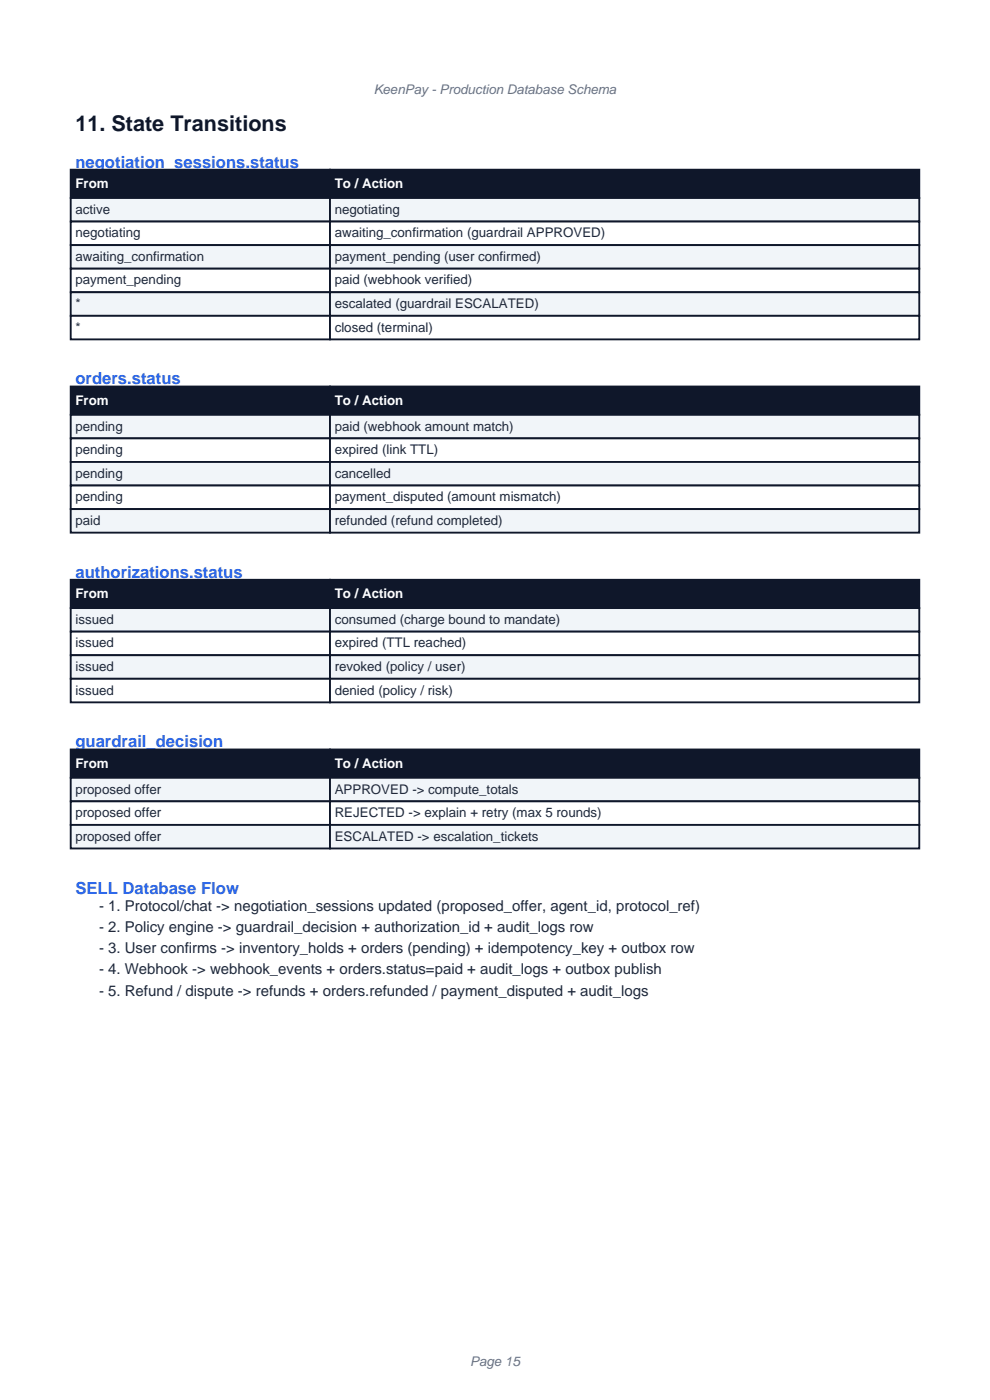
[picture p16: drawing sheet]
<svg xmlns="http://www.w3.org/2000/svg" width="210mm" height="297mm" viewBox="0 0 210 297" stroke-linecap="round" stroke-linejoin="round" font-family="sans-serif">
<defs><g id="words">
<text font-size="4.6" fill="#0f172a" x="16" y="27.9">11. State Transitions</text>
<g font-size="3.5" fill="#2563eb">
<text x="16" y="35.6">negotiation_sessions.status</text>
<text x="16" y="81.6">orders.status</text>
<text x="16" y="122.6">authorizations.status</text>
<text x="16" y="158.6">guardrail_decision</text>
<text x="16" y="189.6">SELL Database Flow</text>
</g>
<g font-size="3.2" fill="#1e293b">
<text x="21" y="193.2">- 1. Protocol/chat -&gt; negotiation_sessions updated (proposed_offer, agent_id, protocol_ref)</text>
<text x="21" y="197.7">- 2. Policy engine -&gt; guardrail_decision + authorization_id + audit_logs row</text>
<text x="21" y="202.2">- 3. User confirms -&gt; inventory_holds + orders (pending) + idempotency_key + outbox row</text>
<text x="21" y="206.7">- 4. Webhook -&gt; webhook_events + orders.status=paid + audit_logs + outbox publish</text>
<text x="21" y="211.2">- 5. Refund / dispute -&gt; refunds + orders.refunded / payment_disputed + audit_logs</text>
</g>
<g font-size="2.8" fill="#64748b">
<text x="79.3" y="19.8">KeenPay - Production Database Schema</text>
<text x="99.7" y="289.8">Page 15</text>
</g>
<g font-size="2.8" fill="#fff">
<text x="16" y="39.8">From</text>
<text x="71" y="39.8">To / Action</text>
<text x="16" y="85.8">From</text>
<text x="71" y="85.8">To / Action</text>
<text x="16" y="126.8">From</text>
<text x="71" y="126.8">To / Action</text>
<text x="16" y="162.8">From</text>
<text x="71" y="162.8">To / Action</text>
</g>
<g font-size="2.8" fill="#1e293b">
<text x="16" y="45.3">active</text>
<text x="71" y="45.3">negotiating</text>
<text x="16" y="50.3">negotiating</text>
<text x="71" y="50.3">awaiting_confirmation (guardrail APPROVED)</text>
<text x="16" y="55.3">awaiting_confirmation</text>
<text x="71" y="55.3">payment_pending (user confirmed)</text>
<text x="16" y="60.3">payment_pending</text>
<text x="16" y="65.3">*</text>
<text x="71" y="60.3">paid (webhook verified)</text>
<text x="71" y="65.3">escalated (guardrail ESCALATED)</text>
<text x="16" y="70.3">*</text>
<text x="71" y="70.3">closed (terminal)</text>
<text x="16" y="91.3">pending</text>
<text x="71" y="91.3">paid (webhook amount match)</text>
<text x="16" y="96.3">pending</text>
<text x="16" y="101.3">pending</text>
<text x="71" y="96.3">expired (link TTL)</text>
<text x="71" y="101.3">cancelled</text>
<text x="16" y="106.3">pending</text>
<text x="71" y="106.3">payment_disputed (amount mismatch)</text>
<text x="16" y="111.3">paid</text>
<text x="71" y="111.3">refunded (refund completed)</text>
<text x="16" y="132.3">issued</text>
<text x="16" y="137.3">issued</text>
<text x="71" y="132.3">consumed (charge bound to mandate)</text>
<text x="71" y="137.3">expired (TTL reached)</text>
<text x="16" y="142.3">issued</text>
<text x="71" y="142.3">revoked (policy / user)</text>
<text x="16" y="147.3">issued</text>
<text x="71" y="147.3">denied (policy / risk)</text>
<text x="16" y="168.3">proposed offer</text>
<text x="16" y="173.3">proposed offer</text>
<text x="71" y="168.3">APPROVED -&gt; compute_totals</text>
<text x="71" y="173.3">REJECTED -&gt; explain + retry (max 5 rounds)</text>
<text x="16" y="178.3">proposed offer</text>
<text x="71" y="178.3">ESCALATED -&gt; escalation_tickets</text>
</g>
</g></defs>
<g fill="#0f172a" stroke="#0f172a" stroke-width=".4">
<path d="M15 36h55v6h-55z"/>
<path d="M70 36h125v6h-125z"/>
</g>
<g fill="#f1f5f9" stroke="#0f172a" stroke-width=".4">
<path d="M15 42h55v5h-55z"/>
<path d="M70 42h125v5h-125z"/>
</g>
<g fill="#fff" stroke="#0f172a" stroke-width=".4">
<path d="M15 47h55v5h-55z"/>
<path d="M70 47h125v5h-125z"/>
</g>
<g fill="#f1f5f9" stroke="#0f172a" stroke-width=".4">
<path d="M15 52h55v5h-55z"/>
<path d="M70 52h125v5h-125z"/>
</g>
<g fill="#fff" stroke="#0f172a" stroke-width=".4">
<path d="M15 57h55v5h-55z"/>
<path d="M70 57h125v5h-125z"/>
</g>
<g fill="#f1f5f9" stroke="#0f172a" stroke-width=".4">
<path d="M15 62h55v5h-55z"/>
<path d="M70 62h125v5h-125z"/>
</g>
<g fill="#fff" stroke="#0f172a" stroke-width=".4">
<path d="M15 67h55v5h-55z"/>
<path d="M70 67h125v5h-125z"/>
</g>
<g fill="#0f172a" stroke="#0f172a" stroke-width=".4">
<path d="M15 82h55v6h-55z"/>
<path d="M70 82h125v6h-125z"/>
</g>
<g fill="#f1f5f9" stroke="#0f172a" stroke-width=".4">
<path d="M15 88h55v5h-55z"/>
<path d="M70 88h125v5h-125z"/>
</g>
<g fill="#fff" stroke="#0f172a" stroke-width=".4">
<path d="M15 93h55v5h-55z"/>
<path d="M70 93h125v5h-125z"/>
</g>
<g fill="#f1f5f9" stroke="#0f172a" stroke-width=".4">
<path d="M15 98h55v5h-55z"/>
<path d="M70 98h125v5h-125z"/>
</g>
<g fill="#fff" stroke="#0f172a" stroke-width=".4">
<path d="M15 103h55v5h-55z"/>
<path d="M70 103h125v5h-125z"/>
</g>
<g fill="#f1f5f9" stroke="#0f172a" stroke-width=".4">
<path d="M15 108h55v5h-55z"/>
<path d="M70 108h125v5h-125z"/>
</g>
<g fill="#0f172a" stroke="#0f172a" stroke-width=".4">
<path d="M15 123h55v6h-55z"/>
<path d="M70 123h125v6h-125z"/>
</g>
<g fill="#f1f5f9" stroke="#0f172a" stroke-width=".4">
<path d="M15 129h55v5h-55z"/>
<path d="M70 129h125v5h-125z"/>
</g>
<g fill="#fff" stroke="#0f172a" stroke-width=".4">
<path d="M15 134h55v5h-55z"/>
<path d="M70 134h125v5h-125z"/>
</g>
<g fill="#f1f5f9" stroke="#0f172a" stroke-width=".4">
<path d="M15 139h55v5h-55z"/>
<path d="M70 139h125v5h-125z"/>
</g>
<g fill="#fff" stroke="#0f172a" stroke-width=".4">
<path d="M15 144h55v5h-55z"/>
<path d="M70 144h125v5h-125z"/>
</g>
<g fill="#0f172a" stroke="#0f172a" stroke-width=".4">
<path d="M15 159h55v6h-55z"/>
<path d="M70 159h125v6h-125z"/>
</g>
<g fill="#f1f5f9" stroke="#0f172a" stroke-width=".4">
<path d="M15 165h55v5h-55z"/>
<path d="M70 165h125v5h-125z"/>
</g>
<g fill="#fff" stroke="#0f172a" stroke-width=".4">
<path d="M15 170h55v5h-55z"/>
<path d="M70 170h125v5h-125z"/>
</g>
<g fill="#f1f5f9" stroke="#0f172a" stroke-width=".4">
<path d="M15 175h55v5h-55z"/>
<path d="M70 175h125v5h-125z"/>
</g>
<use href="#words"/>
</svg>
